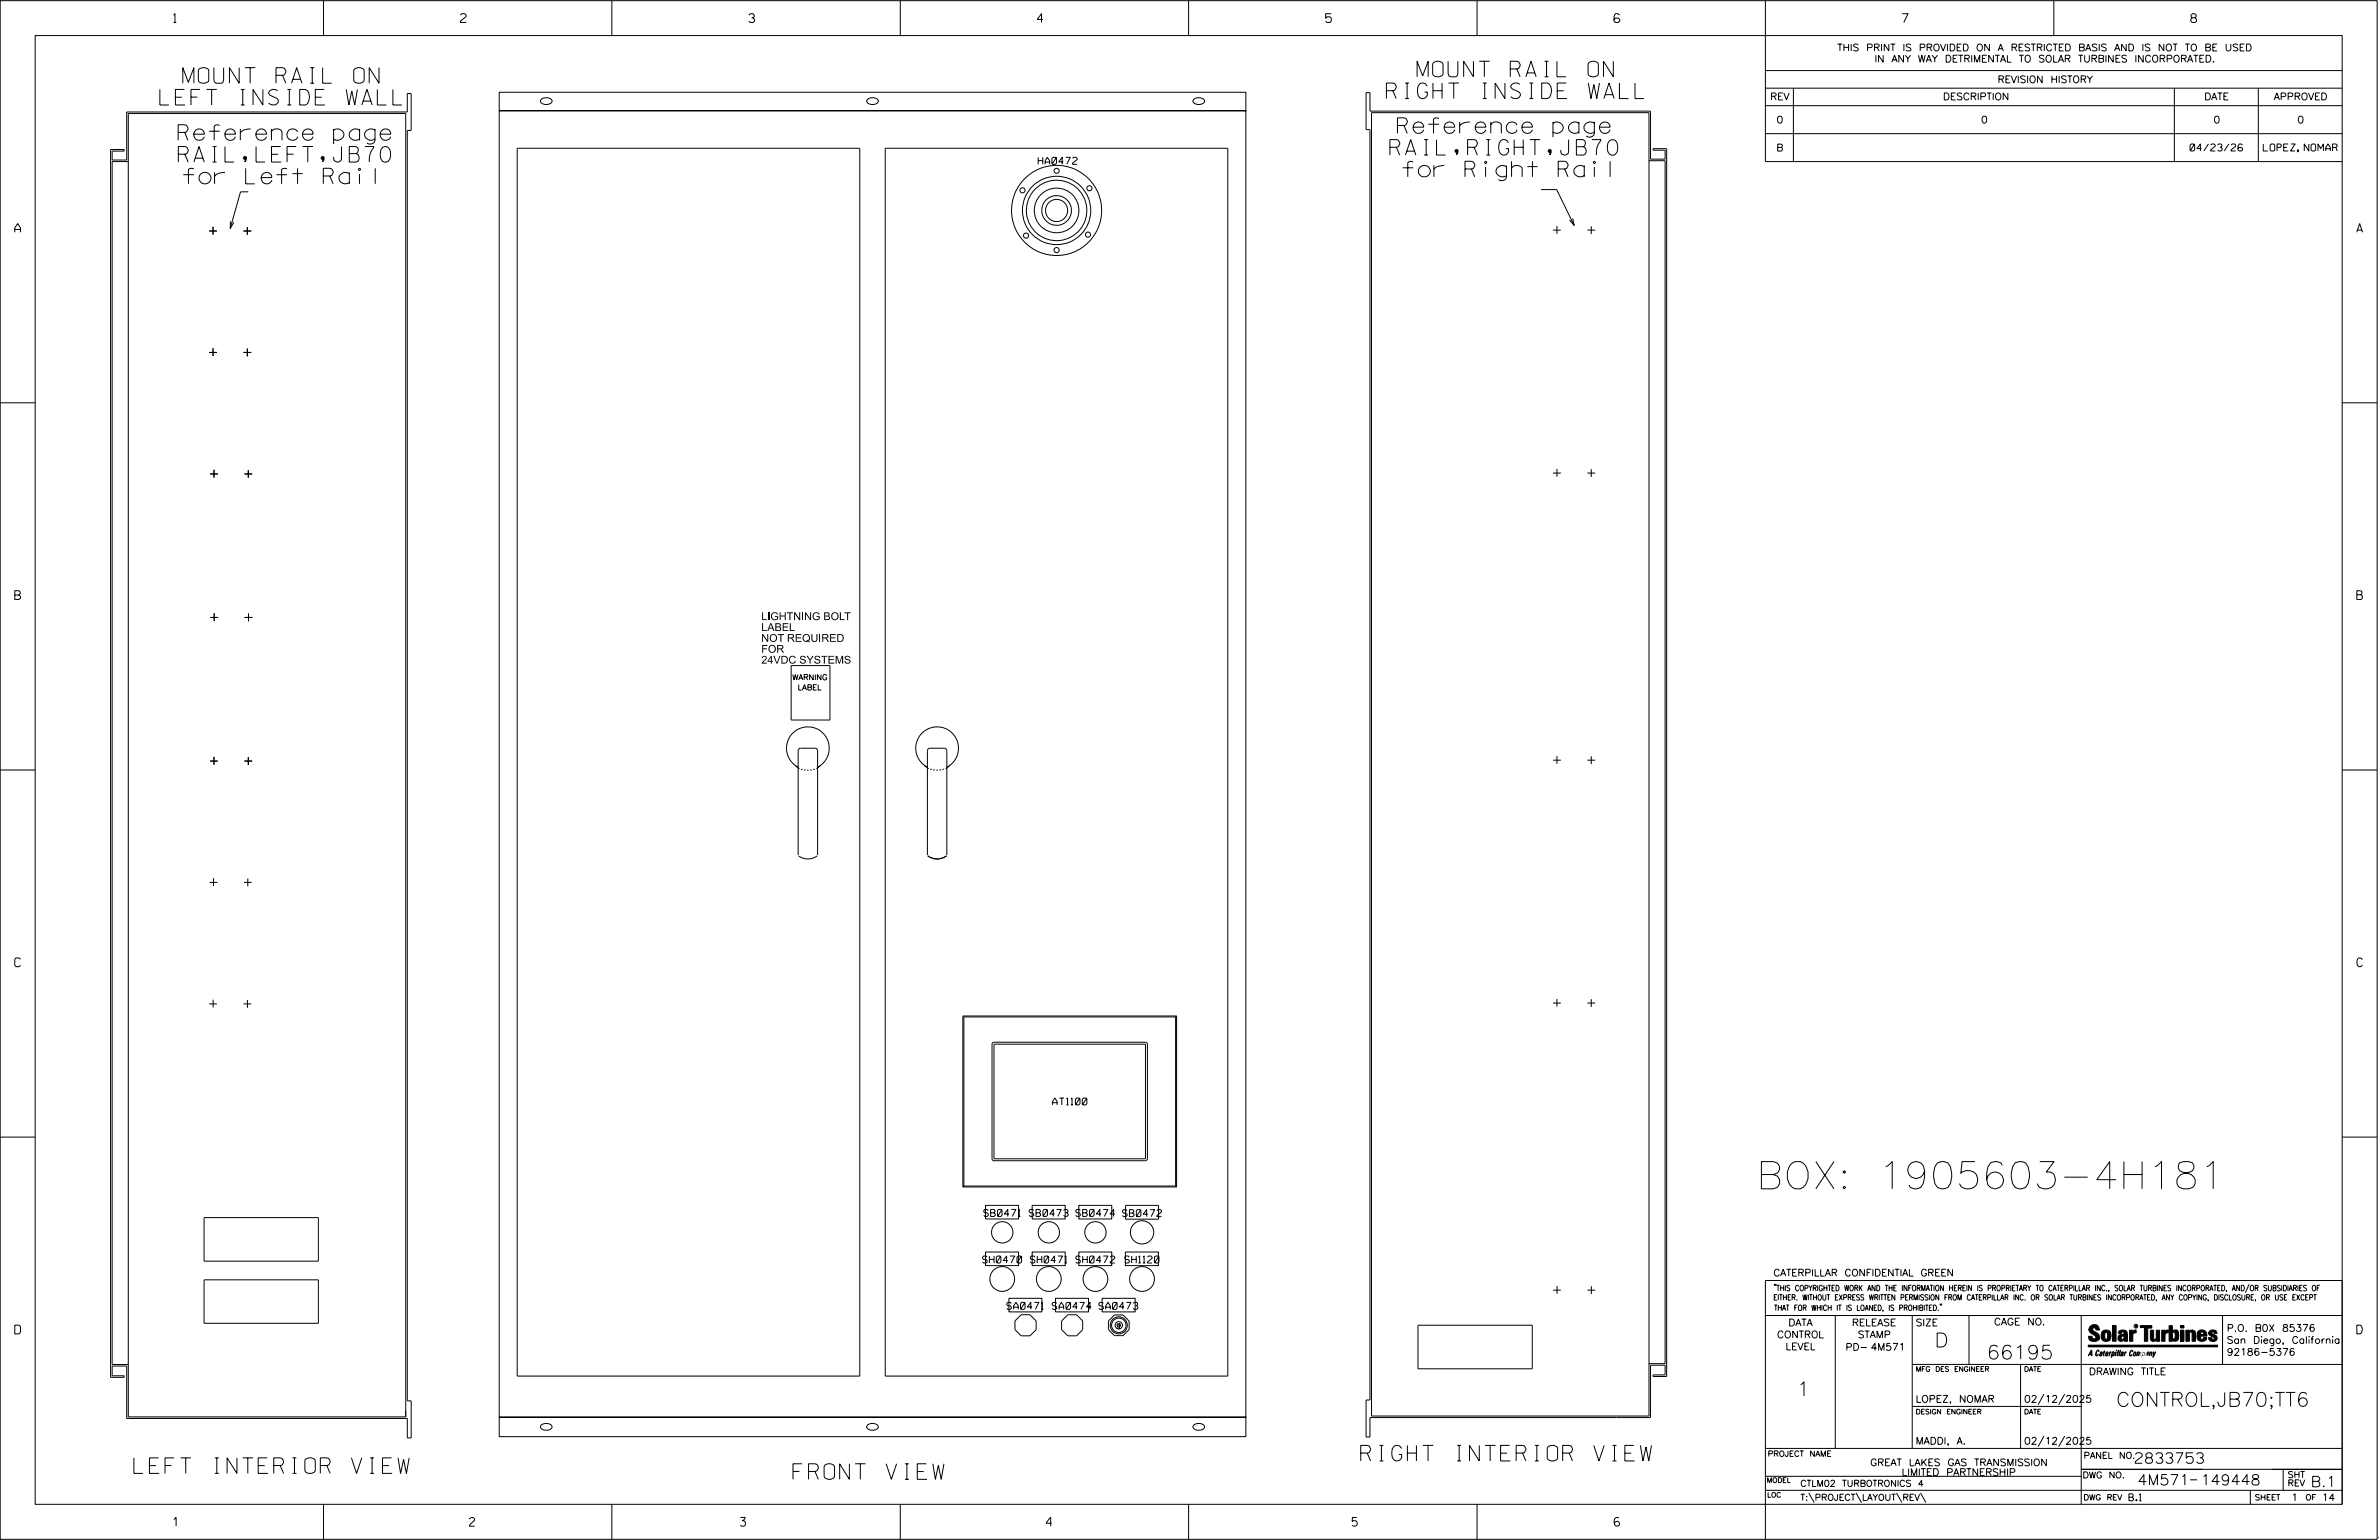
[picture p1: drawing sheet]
<svg xmlns="http://www.w3.org/2000/svg" width="864mm" height="559mm" viewBox="0 0 864 559" stroke-linecap="round" stroke-linejoin="round" font-family="sans-serif">
<defs><g id="words">
<text font-size="9.9" x="637.5" y="431.4">BOX: 1905603-4H181</text>
<g font-size="5.6">
<text x="514.4" y="27.9">MOUNT RAIL ON</text>
<text x="66.4" y="30.2">MOUNT RAIL ON</text>
<text x="503.3" y="35.8">RIGHT INSIDE WALL</text>
<text x="58" y="38.1">LEFT INSIDE WALL</text>
<text x="64.7" y="50.9">Reference page</text>
<text x="507.3" y="48.4">Reference page</text>
<text x="64.7" y="58.8">RAIL,LEFT,JB70</text>
<text x="504.6" y="56.3">RAIL,RIGHT,JB70</text>
<text x="507.2" y="64.2">for Right Rail</text>
<text x="66.6" y="66.7">for Left Rail</text>
<text x="494" y="530.1">RIGHT INTERIOR VIEW</text>
<text x="48.6" y="534.6">LEFT INTERIOR VIEW</text>
<text x="287.9" y="536.8">FRONT VIEW</text>
</g>
<g font-size="5.1">
<text x="702.3" y="488.8">D</text>
<text x="721.2" y="493.2">66195</text>
<text x="652.2" y="506.5">1</text>
<text x="768.2" y="510.3">CONTROL,JB70;TT6</text>
</g>
<g font-size="3.8">
<text x="775.1" y="531">2833753</text>
<text x="775.9" y="538.9">4M571</text>
<text x="798.8" y="538.9">149448</text>
<text x="838.8" y="539.5">B.1</text>
</g>
<g font-size="3.2">
<text x="63" y="8.2">1</text>
<text x="167.2" y="8.2">2</text>
<text x="271.8" y="8.2">3</text>
<text x="376.5" y="8.2">4</text>
<text x="481.2" y="8.2">5</text>
<text x="690.6" y="8.2">7</text>
<text x="795.3" y="8.2">8</text>
<text x="5.4" y="84.3">A</text>
<text x="855.5" y="84.3">A</text>
<text x="5.4" y="217.5">B</text>
<text x="855.6" y="217.5">B</text>
<text x="5.4" y="350.8">C</text>
<text x="855.6" y="350.8">C</text>
<text x="5.4" y="484">D</text>
<text x="855.6" y="484">D</text>
<text x="62.8" y="553.8">1</text>
<text x="170.4" y="553.8">2</text>
<text x="268.8" y="553.8">3</text>
<text x="379.8" y="553.8">4</text>
<text x="490.8" y="553.8">5</text>
<text x="585.9" y="553.8">6</text>
</g>
<g font-size="2.8">
<text x="276.4" y="225">LIGHTNING BOLT</text>
<text x="276.4" y="232.9">NOT REQUIRED</text>
<text x="276.4" y="229">LABEL</text>
<text x="276.4" y="236.9">FOR</text>
<text x="276.4" y="240.8">24VDC SYSTEMS</text>
</g>
<g font-size="2.5">
<text x="666.9" y="18.5">THIS PRINT IS PROVIDED ON A RESTRICTED BASIS AND IS NOT TO BE USED</text>
<text x="680.5" y="22.6">IN ANY WAY DETRIMENTAL TO SOLAR TURBINES INCORPORATED.</text>
<text x="725.1" y="30">REVISION HISTORY</text>
<text x="642.6" y="36.3">REV</text>
<text x="705.3" y="36.3">DESCRIPTION</text>
<text x="800.2" y="36.3">DATE</text>
<text x="825.4" y="36.3">APPROVED</text>
<text x="644.9" y="44.7">0</text>
<text x="719.1" y="44.7">0</text>
<text x="803.5" y="44.7">0</text>
<text x="834" y="44.7">0</text>
<text x="376.9" y="59.6">HA0472</text>
<text x="644.8" y="54.8">B</text>
<text x="795" y="54.8">04/23/26</text>
<text x="821.6" y="54.8">LOPEZ, NOMAR</text>
<text x="382.1" y="400.9">AT1100</text>
<text x="357.1" y="441.4">SB0471 SB0473</text>
<text x="390.5" y="441.4">SB0474</text>
<text x="407.5" y="441.5">SB0472</text>
<text x="356.7" y="458.3">SH0470</text>
<text x="374" y="458.3">SH0471 SH0472</text>
<text x="408.3" y="458.3">SH1120</text>
<text x="643.8" y="463">CATERPILLAR CONFIDENTIAL GREEN</text>
<text x="365.5" y="475.1">SA0471 SA0474</text>
<text x="398.9" y="475.1">SA0473</text>
<text x="645.1" y="485.5">CONTROL</text>
<text x="649.2" y="481.1">DATA</text>
<text x="672.3" y="481.1">RELEASE</text>
<text x="674.4" y="485.5">STAMP</text>
<text x="695.4" y="481.1">SIZE</text>
<text x="723.8" y="480.8">CAGE NO.</text>
<text x="808.4" y="483.1">P.O. B0X 85376</text>
<text x="648.2" y="489.8">LEVEL</text>
<text x="669.9" y="490">PD- 4M571</text>
<text x="808.4" y="487.5">San Diego, California</text>
<text x="808.4" y="491.8">92186-5376</text>
<text x="758.3" y="498.9">DRAWING TITLE</text>
<text x="695.4" y="508.9">LOPEZ, NOMAR</text>
<text x="734.8" y="508.9">02/12/2025</text>
<text x="695.4" y="524.1">MADDI, A.</text>
<text x="734.8" y="524.1">02/12/2025</text>
<text x="678.9" y="531.9">GREAT LAKES GAS TRANSMISSION</text>
<text x="690.3" y="535.5">LIMITED PARTNERSHIP</text>
<text x="772.8" y="544.6">B.1</text>
<text x="831.8" y="544.6">1</text>
<text x="842.9" y="544.6">14</text>
</g>
<g font-size="2.3">
<text x="756.4" y="529.2">PANEL NO.</text>
<text x="653.5" y="539.4">CTLM02 TURBOTRONICS 4</text>
<text x="756" y="536.3">DWG NO.</text>
<text x="830.4" y="539.3">REV</text>
<text x="830.4" y="536.2">SHT</text>
<text x="653.5" y="544.5">T:\PROJECT\LAYOUT\REV\</text>
</g>
<g font-size="2">
<text x="287.6" y="246.7">WARNING</text>
<text x="289.6" y="250.4">LABEL</text>
<text x="643.8" y="468.4">&quot;THIS COPYRIGHTED WORK AND THE INFORMATION HEREIN IS PROPRIETARY TO CATERPILLAR INC., SOLAR TURBINES INCORPORATED, AND/OR SUBSIDIARIES OF</text>
<text x="643.8" y="471.8">EITHER. WITHOUT EXPRESS WRITTEN PERMISSION FROM CATERPILLAR INC. OR SOLAR TURBINES INCORPORATED, ANY COPYING, DISCLOSURE, OR USE EXCEPT</text>
<text x="644" y="475.6">THAT FOR WHICH IT IS LOANED, IS PROHIBITED.&quot;</text>
<text x="641.7" y="528.5">PROJECT NAME</text>
<text x="756.3" y="544.3">DWG REV</text>
<text x="818.5" y="544.3">SHEET</text>
<text x="836.9" y="544.3">OF</text>
</g>
<g font-size="1.8">
<text x="695.4" y="497.6">MFG DES ENGINEER</text>
<text x="734.8" y="497.6">DATE</text>
<text x="695.4" y="513.1">DESIGN ENGINEER</text>
<text x="734.8" y="513.1">DATE</text>
<text x="641.3" y="538">MODEL</text>
<text x="641.5" y="543.3">LOC</text>
</g>
<text font-size=".9" x="775.1" y="481.7">R</text>
</g></defs>
<g fill="none" stroke="#000" stroke-width=".36">
<path d="M.1 .2h862.8v558.4h-862.8zM12.8 12.9h837.4v533h-837.4zM117.4 .2v12.7M222.1 .2v12.7M326.8 .2v12.7M431.5 .2v12.7M536.2 .2v12.7M587.9 5.5l-.5-.5h-1l-.5 1v1.7l.5 .4h1l.6-.4v-.6l-.6-.5h-1l-.5 .5M640.9 .2v58.4h209.3M745.6 .2v12.7M147.8 33.9v6.7h-101.8v17.5h-5.3v-3.3h4.4v-.5h-5v445.5h5v-.6h-4.4v-3.5h5.3v19h101.8v7.1h1.5v-13.5h-1.5v-461h1.5v-13.4M181.2 33.5h271.1v487.8h-271.1v-7.1h271.1h-271.1v-474h271.1h-271.1z"/>
<path d="M196.5 36a2.61 2.61 0 0 1 3.9 .7 2.43 2.43 0 0 1-4.2 0zM315 36a2.61 2.61 0 0 1 3.8 .7 2.43 2.43 0 0 1-4.2 0zM433.4 36a2.6 2.6 0 0 1 3.9 .7 2.43 2.43 0 0 1-4.3 0zM495.9 33.6h1.4v6.7h101.9v17.4h5.2v-3.2h-4.3v-.6h4.9v445.6h-4.9v-.6h4.3v-3.5h-5.2v19h-101.9v7h-1.4v-13.4h1.4v-461h-1.4zM640.9 25.6h209.3M640.9 32h209.3M640.9 38.3h209.3M651 32v26.6M789.3 32v26.6M819.8 32v26.6M46.6 58.6h-5.9v436.5h5.9M46.6 41.2h100.7v472.9h-100.7z"/>
<path d="M187.7 53.8h124.4v445.5h-124.4zM321.3 53.8h124.4v445.5h-124.4zM497.9 40.9h100.7v472.9h-100.7zM598.6 58.3h5.8v436.5h-5.8M640.9 48.5h209.3M90.1 69.6h-2.8l-3.7 13.3M559.4 68.8h5.7l6.3 13M570.9 79.2l.5 2.6-1.7-2M75.9 83.8h2.8M77.3 82.3v2.8M83.6 80.3v2.6l1.3-2.3M88.4 83.8h2.8"/>
<path d="M89.8 82.4v2.8M563.8 83.5h2.8M565.2 82v2.8M576.2 83.5h2.8M577.6 82.1v2.8M75.9 127.9h2.8M77.3 126.4v2.8M88.4 127.9h2.8M89.8 126.5v2.8M.1 146.2h12.7M850.2 146.2h12.7M76.3 172h2.8"/>
<path d="M77.7 170.5v2.8M88.7 172h2.8M90.1 170.6v2.8M563.8 171.7h2.8M565.2 170.1v2.9M576.2 171.7h2.8M577.6 170.3v2.8M76.3 224h2.9M77.8 222.5v2.9M88.8 224h2.8M90.2 222.6v2.8M287.2 241.5h14.1v19.8h-14.1z"/>
<path d="M.1 279.4h12.7M76.3 276.2h2.8M77.7 274.6v2.9M88.7 276.2h2.8M90.1 274.7v2.9M288.6 277.7l1.6 1.2M290.8 279.1l.5 .1M291.9 279.3l.5 .1M293 279.5h.5M294.7 279.3l-.6 .1M295.8 279.1l-.6 .1M296.8 278.4a7.8 7.8 0 0 0 2.5-11.8 7.8 7.8 0 0 0-12.1 0 7.8 7.8 0 0 0 2.5 11.8"/>
<path d="M297.9 277.7l-1.6 1.2M335.6 277.7l1.5 1.2M337.7 279.1l.5 .1M338.8 279.3l.5 .1M339.9 279.5h.6M341.6 279.3l-.6 .1M342.7 279.1l-.6 .1M343.7 278.4a7.8 7.8 0 0 0 2.5-11.8 7.8 7.8 0 0 0-12 0 7.8 7.8 0 0 0 2.5 11.8M344.8 277.7l-1.6 1.2M563.8 275.8h2.8M565.2 274.3v2.8M576.2 275.8h2.8"/>
<path d="M577.6 274.4v2.8M850.2 279.4h12.7M77.5 318.7v2.8M90 318.8v2.8M289.7 310.3v-37.9l.3-.6 .6-.3h5.3l.6 .3 .3 .6v37.9M289.9 310.6a5.6 5.6 0 0 0 6.8 0M336.7 310.3v-37.9l.2-.6 .6-.3h5.3l.7 .3 .2 .6v37.9M336.8 310.6a5.7 5.7 0 0 0 6.8 0 5.6 5.6 0 0 1-6.8 0zM76.1 320.2h2.8M88.6 320.2h2.8M76 364.3h2.7M77.4 362.8v2.8"/>
<path d="M88.4 364.3h2.8M89.8 362.9v2.8M360.3 378.4l.5-.2h55l.5 .2 .2 .5v41.6l-.2 .5-.5 .2h-55l-.5-.2-.2-.5v-41.6zM360.8 378.9h55v41.6h-55zM426.8 369v61.4M426.8 369h-76.9v61.4M427.1 368.7l-.3 .3M427.1 368.7v62M427.1 368.7h-77.6v62M563.8 364h2.8M565.2 362.5v2.8M576.2 364h2.8"/>
<path d="M577.6 362.5v2.9M.1 412.6h12.7M850.2 412.6h12.7M349.5 430.7h77.6M349.9 430.4h76.9M349.9 430.4l-.4 .3M357.8 437.4h11.9v4.9h-11.9zM374.7 437.4h12v4.9h-12zM391.6 437.4h12v4.9h-12zM408.6 437.4h12v5h-12zM426.8 430.4l.3 .3M74.1 441.8h41.5v15.8h-41.5z"/>
<path d="M357.8 454.3h11.9v4.9h-11.9zM374.7 454.3h12v4.9h-12zM391.6 454.3h12v4.9h-12zM408.5 454.3h12v4.9h-12zM74.1 464.4h41.5v15.8h-41.5zM366.3 471.1h11.9v4.9h-11.9zM383.2 471.1h11.9v4.9h-11.9zM400.1 471.1h12v4.9h-12zM563.8 468.1h2.8M565.2 466.6v2.8M576.3 468.1h2.8M577.7 466.7v2.8"/>
<path d="M640.9 477.3h209.3M644.2 466.1l-.1 .4M644.7 466.1l-.2 .4M666.2 477.3v48.3M694.2 477.3v48.3M704.4 473.3l-.1 .4M704.8 473.3l-.1 .4M714.8 477.3v17.8M755.5 477.3v68.6M806.8 477.3v17.8M816.5 466l-1.4 3.1M850.2 464.6h-209.3v94"/>
<path d="M850.2 464.8v81.1M405.9 480.3v1.9M405.9 481.5a.62 .62 0 0 1-.3-1 .62 .62 0 0 1 1 0 .62 .62 0 0 1-.2 1M406.4 480.3v1.9M514.7 480.9h41.5v15.8h-41.5zM694.2 495.1h156M733.5 495.1v30.5M758.6 481.4a2.02 2.02 0 0 1 3.1-.1l.5 1.3h-1.3l-.2-.6-.4-.2-.6 .1-.1 .4 .4 .7a2.46 2.46 0 0 1 2.2 2.9 2.83 2.83 0 0 1-3.8 .3l-.3-1.3h1.3l.2 .7 .6 .3 .5-.2 .2-.5-.4-.6-1.9-1.2-.4-.9zM759.2 491.3h-.7l.7-1.2v1.9h.2l-.1-2.1-1.3 2.1 .5-.5h.7M761.3 490l.3-.2 .4 .3-.1 .3-.3-.4-.4 .3-.3 1.6h.4l.4-.5-.3 .6-.4 .1-.3-.4zM762.6 490.6l.5-.1-.1 1.4h-.9a.74 .74 0 0 1 .9-.8l-.3 .7-.5 .1 .2-.5 .6-.2v-.5l-.7 .2zM763 483.2a2.17 2.17 0 0 1 3.1 0l.3 1.4-.3 1.5a2.17 2.17 0 0 1-3.1 0l-.3-1.5z"/>
<path d="M763.6 490.5l.4-.4 .2 .6h-.3l-.3 .9 .2 .4-.3-.1zM764.1 483.7l.5-.4 .4 .3v2.2l-.4 .2-.5-.2zM764.6 491.1l.6 .2v-.7l-.4-.1-.4 .6-.1 .8h.6M764.6 491.1l-.1 .8h.4M764.6 482.6v.8M764.8 490.7l.4 .1v.3h-.6zM765 491.5l-.1 .4zM766 490.5l-.5 1.5zM766 490.8l.4-.3-.4 .4M766.9 481h1.3v5.7h-1.3zM767 490.8l.5 .1-.3 .8-.4 .2zM767.3 490.5h-.5l-.5 2"/>
<path d="M767.3 490.5a.8 .8 0 0 1 .2 1 .8 .8 0 0 1-.9 .4l-.1 .6M767.3 490.5l-.1 .2M768.1 490.5l-.4 1.5zM768.2 489.9h.3l-.1 .2h-.2zM769 489.9l-.5 2.1zM769.7 489.9l-.6 2.1zM770.1 491.4l.5-.3-.5 .8zM770.4 491.9h.1M770.6 491.1l.1-.4-.7 .2 .1-.3 .6-.1 .2 .3-.5 1.1M770.6 491.1a.74 .74 0 0 0-.8 .8h.6M771 484.8h-.7l-.3 .6 .4 .7 .5-.3 .1-2.4h-.8l-.1 .4h-1.2a1.71 1.71 0 0 1 1.8-1.3 1.71 1.71 0 0 1 1.6 1.4v2.8h-1.1l-.1-.6M771 484.2l-1.5 .1a1.41 1.41 0 0 0 0 2.4l.5 .1 1.1-.7"/>
<path d="M771.2 486.1h-.1M771.4 490.5l.1 .3 .4-.3-.9 1.5zM771.5 490.8h.1M773 482.7h1.2v.5l.5-.5 .7-.1v1h-.6l-.5 .4-.1 2.7h-1.2zM773.3 490.3l.6-.4 .4 .2-.1 .4-.3-.4a1.28 1.28 0 0 0-.5 1.8l.6-.4-.1 .4-.8 .1zM774.7 490.8l.5-.3a.88 .88 0 0 1 .2 .9 .88 .88 0 0 1-.7 .7l-.2-.2zM774.8 490.9h.5l-.3 1h-.3l-.2-.2zM775.2 490.5l-.1 .2M776.8 481h4.3v.9h-1.5v4.8h-1.3M776.8 490.6l-.8 .2v-.3l-.4 1.5 .8-1.3v1.3l.3-1.2M779.3 491.1h.4M779.6 490.5h.3l-.3 1.4"/>
<path d="M779.6 490.7h.2l-.1 .4M779.7 491.1l-.1 .4M779.7 491.1l-.4 .2M780.1 492l.4-1.5 .1 .3 .3-.3 .3 .2-.3 1.3v-1.3l-.7 1.3M780.6 482.7h1.2v2.7l.1 .4 .4 .3 .4-.7v-2.7h1.2l.1 4h-1.3v-.5l-1.1 .6-.7-.3-.3-.7zM781.6 492.5l1-2-.8 1.3-.2-1.3-.2 2M784.7 482.7h1.2v.5l.5-.5 .7-.1v1h-.5l-.6 .4-.1 2.7h-1.2zM787.4 481h1.2v2a1.4 1.4 0 0 1 2.2 .2l.1 1.4-.4 1.9-1.5 .1-.4-.5v-1l.5 .9 .5-.3v-2.1l-.5-.4-.5 .7v2.8h-1.2zM791.5 482.7h1.3v4h-1.3zM791.5 481h1.3v.9h-1.3zM793.5 482.7h1.3v.4l.7-.5 1.1 .2 .4 .6v3.3h-1.2l-.3-3.4-.7 .2v3.2h-1.3zM794.8 483.1h.1"/>
<path d="M797.7 483.2a1.92 1.92 0 0 1 2.4-.5 1.92 1.92 0 0 1 1 2.1h-2.3v.8l.6 .5 .5-.3v-.5h1.2a1.83 1.83 0 0 1-2.1 1.4 1.83 1.83 0 0 1-1.5-2.1zM798.8 484.2v.6M799.1 483.4h.6l.2 .8h-1.1zM804.6 482.9a1.84 1.84 0 0 0-2.9 .8 3.3 3.3 0 0 0 2.2 1.9l-.5 .5-.4-.3-.1-.4h-1.2l.1 .6a1.92 1.92 0 0 0 2.9 .4M804.9 483.8h-1.2l-.2-.6-.5 .1-.1 .3 .1 .3 1.8 .9M805.1 488.1h-47.1v.6h47.1M196.5 517.1a2.61 2.61 0 0 1 3.9 .6 2.43 2.43 0 0 1-4.2 0zM315 517.1a2.61 2.61 0 0 1 3.8 .6 2.43 2.43 0 0 1-4.2 0zM433.4 517.1a2.6 2.6 0 0 1 3.9 .6 2.43 2.43 0 0 1-4.3 0zM694.2 510.3h61.3M742 505.8l-2.2 3.9M749.5 505.8l-2.2 3.9"/>
<path d="M640.9 525.6h209.2M640.9 535.7h114.6M742 521.1l-2.2 3.8M749.5 521.1l-2.2 3.8M755.5 533.2h94.7M795 537h2.6M828.8 533.2v7.6M117.4 545.9v12.7M222.1 545.9v12.7M326.8 545.9v12.7M431.5 545.9v12.7M536.2 545.9v12.7"/>
<path d="M640.9 540.8h209.3M656.6 541.7l2 3.5M673.8 541.7l1.9 3.5M688.4 541.7l2 3.5M697.2 541.7l1.9 3.5M816.9 541v4.9M863.5 558h.1"/>
<circle cx="371.2" cy="69.1" r=".94"/>
<circle cx="383.5" cy="76.4" r="4"/>
<circle cx="383.6" cy="76.4" r="16.4"/>
<circle cx="383.6" cy="76.4" r="8.1"/>
<circle cx="383.6" cy="76.4" r="12.4"/>
<circle cx="383.6" cy="76.4" r="11"/>
<circle cx="383.6" cy="62" r=".93"/>
<circle cx="383.6" cy="76.4" r="5.4"/>
<circle cx="395.5" cy="68.3" r=".94"/>
<circle cx="372.4" cy="85.5" r=".93"/>
<circle cx="383.6" cy="90.7" r=".93"/>
<circle cx="395" cy="85.1" r=".94"/>
<circle cx="363.8" cy="447.2" r="3.9"/>
<circle cx="380.7" cy="447.2" r="3.9"/>
<circle cx="397.7" cy="447.2" r="3.9"/>
<circle cx="414.6" cy="447.2" r="4.2"/>
<circle cx="363.8" cy="464.1" r="4.5"/>
<circle cx="380.7" cy="464.1" r="4.5"/>
<circle cx="397.6" cy="464.1" r="4.5"/>
<circle cx="414.6" cy="464.1" r="4.5"/>
<circle cx="372.3" cy="480.9" r="4.2"/>
<circle cx="389.2" cy="480.9" r="4.1"/>
<circle cx="406.1" cy="480.9" r="3.1"/>
<circle cx="406.1" cy="480.9" r="1.33"/>
<circle cx="406.1" cy="480.9" r="4.1"/>
<circle cx="406.1" cy="480.9" r="2.62"/>
<circle cx="775.4" cy="481.2" r=".69"/>
</g>
<g fill="#000">
<path d="M768.1 490.5l-.4 1.5zM768.2 489.9h.3l-.1 .2h-.2zM769 489.9l-.5 2.1zM769.7 489.9l-.6 2.1zM791.5 481h1.3v.9h-1.3zM791.5 482.7h1.3v4h-1.3zM758 488.1h47.1v.6h-47.1z"/>
<path d="M759.2 489.9l-1.2 2.1 .5-.5h.7v.5h.2zM759.2 490.1v1.2h-.7z" fill-rule="evenodd"/>
<path d="M758.6 481.4a2.02 2.02 0 0 1 3.1-.1l.5 1.3h-1.3l-.2-.6-.4-.2-.6 .1-.1 .4 .4 .7a2.46 2.46 0 0 1 2.2 2.9 2.83 2.83 0 0 1-3.8 .3l-.3-1.3h1.3l.2 .7 .6 .3 .5-.2 .2-.5-.4-.6-1.9-1.2-.4-.9z" fill-rule="evenodd"/>
<path d="M761.3 490l.3-.2 .4 .3-.1 .3-.3-.4-.4 .3-.3 1.6h.4l.4-.5-.3 .6-.4 .1-.3-.4z" fill-rule="evenodd"/>
<path d="M762.6 490.6l.5-.1-.1 1.4h-.9a.74 .74 0 0 1 .9-.8l-.6 .3-.2 .5 .5-.1 .3-.6v-.5l-.7 .2z" fill-rule="evenodd"/>
<path d="M763.6 490.5l.4-.4 .2 .6h-.3l-.3 .9 .2 .4-.3-.1z" fill-rule="evenodd"/>
<path d="M764.8 490.5l.5 .3-.1 .5h-.6l.6-.2v-.3l-.4-.1-.3 1.2h.4l.3-.4-.6 .6-.3-.2v-.4z" fill-rule="evenodd"/>
<path d="M763 483.2a2.17 2.17 0 0 1 3.1 0l.3 1.4-.3 1.5a2.17 2.17 0 0 1-3.1 0l-.3-1.5zM764.1 483.7v2.1l.5 .2 .4-.2v-2.2l-.4-.3z" fill-rule="evenodd"/>
<path d="M766 490.5v.3l.4-.1-.4 .2-.5 1.1z" fill-rule="evenodd"/>
<path d="M766.8 490.5l-.5 2 .3-.6a.71 .71 0 0 0 .9-.5 .71 .71 0 0 0-.4-.9zM767 490.8l.5 .1-.3 .8-.4 .2z" fill-rule="evenodd"/>
<path d="M766.9 481h1.3v5.7h-1.3z" fill-rule="evenodd"/>
<path d="M770.1 490.6l.6-.1 .2 .3-.4 1.2-.5 .1-.2-.5 .3-.5h.5l-.7 .5v.3l.4-.1 .4-.9-.5-.2-.2 .2z" fill-rule="evenodd"/>
<path d="M769.4 482.8l-.5 1h1.2l.1-.4h.8v.8l-1.5 .1a1.41 1.41 0 0 0 0 2.4l.5 .1 1.1-.7 .1 .6h1.1v-2.8a1.79 1.79 0 0 0-2.4-1.2zM770.3 484.8h.7l-.1 1-.5 .3-.4-.7z" fill-rule="evenodd"/>
<path d="M771.4 490.5l.1 .3 .4-.3-.9 1.5z" fill-rule="evenodd"/>
<path d="M773 482.7h1.2v.5l.5-.5 .7-.1v1h-.6l-.5 .4-.1 2.7h-1.2z" fill-rule="evenodd"/>
<path d="M773.3 490.3l.6-.4 .4 .2-.1 .4-.3-.4a1.28 1.28 0 0 0-.5 1.8l.6-.4-.3 .5h-.6z" fill-rule="evenodd"/>
<path d="M774.7 490.8l-.2 1.1h.7a.96 .96 0 0 0 0-1.4zM774.8 490.9h.5l-.1 .6-.5 .4-.2-.2z" fill-rule="evenodd"/>
<path d="M776 490.5v.3l.4-.3 .2 .3 .7-.2-.3 1.4v-1.3l-.6 1.3v-1.3l-.8 1.3z" fill-rule="evenodd"/>
<path d="M776.8 481h4.3v.9h-1.5v4.8h-1.3v-4.8h-1.5z" fill-rule="evenodd"/>
<path d="M777.9 490.5l-.5 2 .3-.6a.71 .71 0 0 0 .9-.5 .71 .71 0 0 0-.4-.9zM778.1 490.8l.3-.1 .1 .4-.5 .8-.2-.5z" fill-rule="evenodd"/>
<path d="M779.3 490.6l.6-.1-.3 1.5-.7-.1a.67 .67 0 0 1 .8-.8l-.6 .3-.1 .5 .4-.1 .4-.9-.4-.2-.3 .2z" fill-rule="evenodd"/>
<path d="M780.5 490.5l.1 .3 .3-.3 .3 .2-.3 1.3v-1.3l-.8 1.3z" fill-rule="evenodd"/>
<path d="M780.6 482.7h1.2v2.7l.1 .4 .4 .3 .4-.7v-2.7h1.2l.1 4h-1.3v-.5l-1.1 .6-.7-.3-.3-.7z" fill-rule="evenodd"/>
<path d="M781.6 490.5l.2 1.3 .8-1.3-1.2 2z" fill-rule="evenodd"/>
<path d="M784.7 482.7h1.2v.5l.5-.5 .7-.1v1h-.5l-.6 .4-.1 2.7h-1.2z" fill-rule="evenodd"/>
<path d="M787.4 481h1.2v2a1.4 1.4 0 0 1 2.2 .2l.1 1.4-.4 1.9-1.5 .1-.4-.5v-1l.5 .9 .5-.3v-2.1l-.5-.4-.5 .7v2.8h-1.2z" fill-rule="evenodd"/>
<path d="M793.5 482.7h1.3v.4a1.29 1.29 0 0 1 2.2 .3v3.3h-1.2l-.3-3.4-.7 .2v3.2h-1.3z" fill-rule="evenodd"/>
<path d="M797.7 483.2a1.92 1.92 0 0 1 2.4-.5 1.92 1.92 0 0 1 1 2.1h-2.3v.8l.6 .5 .5-.3v-.5h1.2a1.83 1.83 0 0 1-2.1 1.4 1.83 1.83 0 0 1-1.5-2.1zM799.1 483.4l-.3 .8h1.1l-.2-.8z" fill-rule="evenodd"/>
<path d="M801.9 483.2a1.94 1.94 0 0 1 3 .1v.5h-1.2l-.2-.6-.5 .1-.1 .3 .1 .3 1.8 .9a1.2 1.2 0 0 1 .1 1.3 1.2 1.2 0 0 1-1.2 .7l-1.6-.4-.4-1h1.2l.1 .4 .4 .3 .5-.5a3.3 3.3 0 0 1-2.2-1.9z" fill-rule="evenodd"/>
<circle cx="761.4" cy="492" r=".07"/>
<circle cx="762.2" cy="485.1" r=".07"/>
<circle cx="769.3" cy="492" r=".07"/>
<circle cx="773.1" cy="486.7" r=".07"/>
<circle cx="773.6" cy="492" r=".07"/>
<circle cx="791.5" cy="486.7" r=".07"/>
<circle cx="791.5" cy="481" r=".07"/>
<circle cx="794.8" cy="486.7" r=".07"/>
</g>
<use href="#words"/>
</svg>
